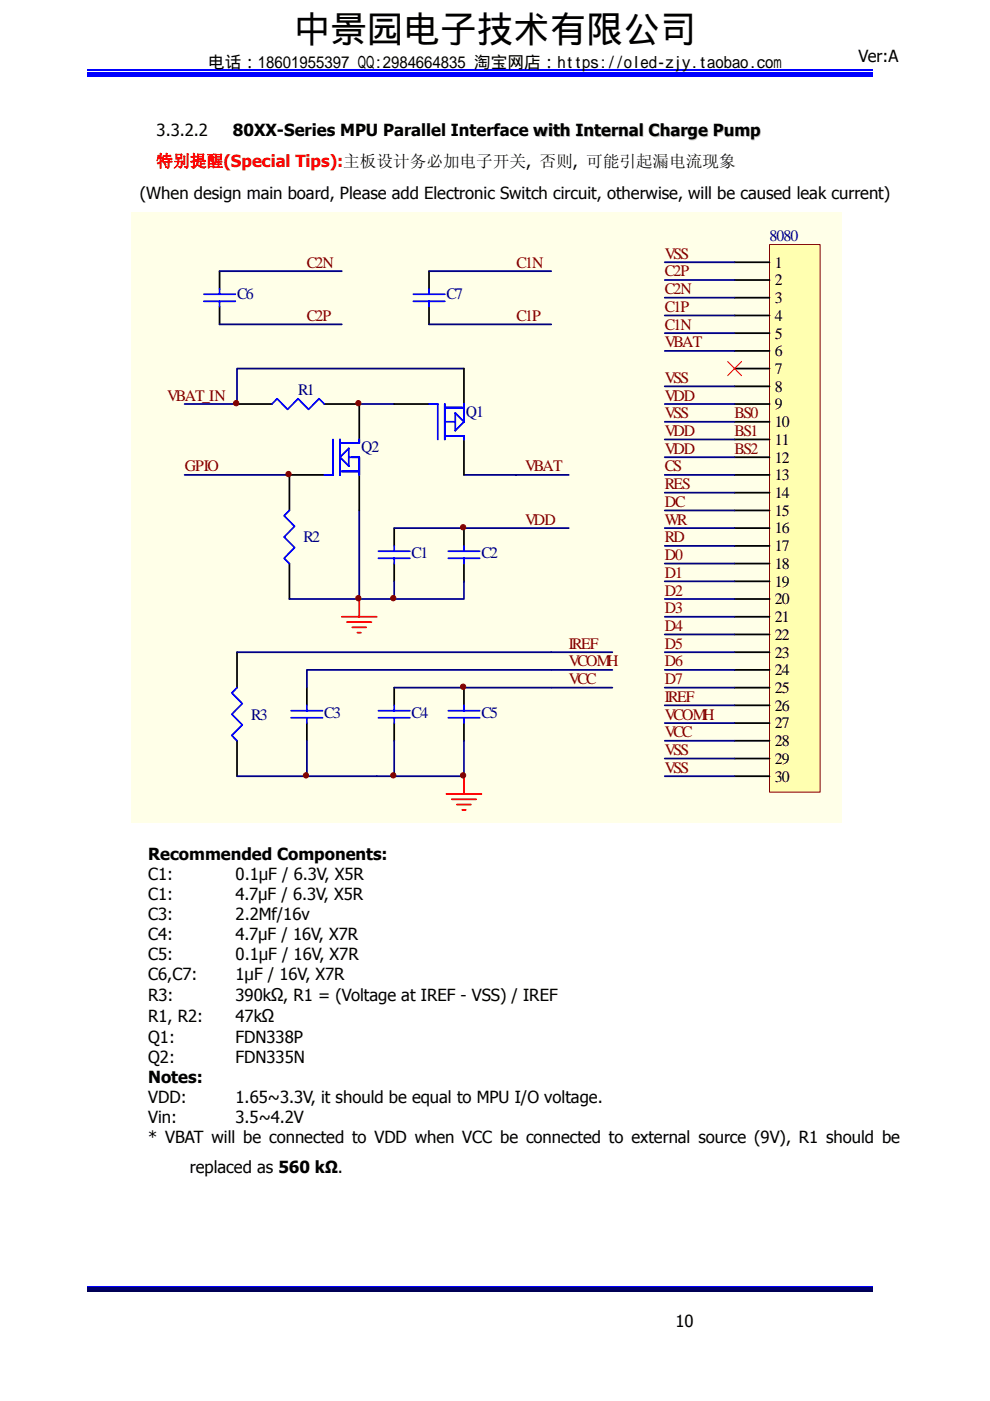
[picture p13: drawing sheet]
<svg xmlns="http://www.w3.org/2000/svg" width="210mm" height="297mm" viewBox="0 0 210 297" stroke-linecap="round" stroke-linejoin="round" font-family="sans-serif">
<defs><g id="words">
<text font-size="7.8" x="62.3" y="8.9">中景园电子技术有限公司</text>
<g font-size="3.5">
<text x="44.1" y="14.5">电话：18601955397 QQ:2984664835 淘宝网店：https://oled-zjy.taobao.com</text>
<text x="182.1" y="13.2">Ver:A</text>
<text x="33.2" y="28.9">3.3.2.2</text>
<text x="49.4" y="28.9">80XX-Series MPU Parallel Interface with Internal Charge Pump</text>
<text x="29.7" y="42.2">(When design main board, Please add Electronic Switch circuit, otherwise, will be caused leak current)</text>
<text x="31.4" y="182.3">Recommended Components:</text>
<text x="31.4" y="186.6">C1:</text>
<text x="31.4" y="190.9">C1:</text>
<text x="50" y="190.9">4.7μF / 6.3V, X5R</text>
<text x="50" y="186.6">0.1μF / 6.3V, X5R</text>
<text x="31.4" y="195.1">C3:</text>
<text x="50" y="195.1">2.2Μf/16v</text>
<text x="31.4" y="199.4">C4:</text>
<text x="31.4" y="203.6">C5:</text>
<text x="50" y="199.4">4.7μF / 16V, X7R</text>
<text x="50" y="203.6">0.1μF / 16V, X7R</text>
<text x="31.4" y="207.9">C6,C7:</text>
<text x="50" y="207.9">1μF / 16V, X7R</text>
<text x="31.4" y="212.3">R3:</text>
<text x="50" y="212.3">390kΩ, R1 = (Voltage at IREF - VSS) / IREF</text>
<text x="31.4" y="216.8">R1, R2:</text>
<text x="31.4" y="221.1">Q1:</text>
<text x="50" y="216.8">47kΩ</text>
<text x="50" y="221.1">FDN338P</text>
<text x="31.4" y="225.3">Q2:</text>
<text x="50" y="225.3">FDN335N</text>
<text x="31.4" y="229.6">Notes:</text>
<text x="31.4" y="233.9">VDD:</text>
<text x="50" y="233.9">1.65~3.3V, it should be equal to MPU I/O voltage.</text>
<text x="31.4" y="238.1">Vin:</text>
<text x="50" y="238.1">3.5~4.2V</text>
<text x="31.4" y="242.4">* VBAT will be connected to VDD when VCC be connected to external source (9V), R1 should be</text>
<text x="40.3" y="248.7">replaced as 560 kΩ.</text>
<text x="143.3" y="281.3">10</text>
</g>
<text font-size="3.5" fill="#f00" x="33.2" y="35.3">特别提醒(Special Tips):主板设计务必加电子开关, 否则, 可能引起漏电流现象</text>
<g font-size="3.4" fill="#000080">
<text x="163.2" y="51.1">8080</text>
<text x="50.3" y="63.5">C6</text>
<text x="94.7" y="63.5">C7</text>
<text x="63.2" y="83.8">R1</text>
<text x="98.8" y="88.3">Q1</text>
<text x="76.6" y="95.8">Q2</text>
<text x="64.3" y="115">R2</text>
<text x="87.3" y="118.4">C1</text>
<text x="102.1" y="118.4">C2</text>
<text x="53.3" y="152.5">R3</text>
<text x="68.8" y="152.2">C3</text>
<text x="87.3" y="152.2">C4</text>
<text x="102.1" y="152.2">C5</text>
</g>
<g font-size="3.4" fill="#800000">
<text x="65.1" y="56.7">C2N</text>
<text x="109.5" y="56.7">C1N</text>
<text x="141" y="58.6">C2P</text>
<text x="141" y="54.9">VSS</text>
<text x="141" y="62.4">C2N</text>
<text x="65.1" y="68">C2P</text>
<text x="109.5" y="68">C1P</text>
<text x="141" y="66.1">C1P</text>
<text x="141" y="69.9">C1N</text>
<text x="141" y="73.6">VBAT</text>
<text x="141" y="81.2">VSS</text>
<text x="35.5" y="84.9">VBAT_IN</text>
<text x="141" y="84.9">VDD</text>
<text x="141" y="88.7">VSS</text>
<text x="155.8" y="88.7">BS0</text>
<text x="141" y="92.4">VDD</text>
<text x="155.8" y="92.4">BS1</text>
<text x="39.2" y="100">GPIO</text>
<text x="111.4" y="100">VBAT</text>
<text x="141" y="100">CS</text>
<text x="141" y="96.2">VDD</text>
<text x="155.8" y="96.2">BS2</text>
<text x="141" y="103.7">RES</text>
<text x="141" y="107.5">DC</text>
<text x="111.4" y="111.2">VDD</text>
<text x="141" y="111.2">WR</text>
<text x="141" y="115">RD</text>
<text x="141" y="118.7">D0</text>
<text x="141" y="122.5">D1</text>
<text x="141" y="126.3">D2</text>
<text x="141" y="130">D3</text>
<text x="120.6" y="137.5">IREF</text>
<text x="141" y="133.8">D4</text>
<text x="141" y="137.5">D5</text>
<text x="120.6" y="141.3">VCOMH</text>
<text x="141" y="141.3">D6</text>
<text x="120.6" y="145">VCC</text>
<text x="141" y="148.8">IREF</text>
<text x="141" y="145">D7</text>
<text x="141" y="152.5">VCOMH</text>
<text x="141" y="156.3">VCC</text>
<text x="141" y="160.1">VSS</text>
<text x="141" y="163.8">VSS</text>
</g>
<g font-size="3.4">
<text x="164.3" y="56.7">1</text>
<text x="164.3" y="60.5">2</text>
<text x="164.3" y="64.3">3</text>
<text x="164.3" y="68">4</text>
<text x="164.3" y="71.8">5</text>
<text x="164.3" y="75.5">6</text>
<text x="164.3" y="79.3">7</text>
<text x="164.3" y="83">8</text>
<text x="164.3" y="86.8">9</text>
<text x="164.3" y="90.6">10</text>
<text x="164.3" y="94.3">11</text>
<text x="164.3" y="98.1">12</text>
<text x="164.3" y="101.8">13</text>
<text x="164.3" y="105.6">14</text>
<text x="164.3" y="109.3">15</text>
<text x="164.3" y="113.1">16</text>
<text x="164.3" y="116.9">17</text>
<text x="164.3" y="120.6">18</text>
<text x="164.3" y="124.4">19</text>
<text x="164.3" y="128.1">20</text>
<text x="164.3" y="131.9">21</text>
<text x="164.3" y="135.6">22</text>
<text x="164.3" y="139.4">23</text>
<text x="164.3" y="143.2">24</text>
<text x="164.3" y="146.9">25</text>
<text x="164.3" y="150.7">26</text>
<text x="164.3" y="154.4">27</text>
<text x="164.3" y="158.2">28</text>
<text x="164.3" y="161.9">29</text>
<text x="164.3" y="165.7">30</text>
</g>
</g></defs>
<path d="M18.6 16.1h166.5" fill="none" stroke="#00f" stroke-width=".25"/>
<path d="M18.6 15.2h166.5v.5h-166.5z" fill="#00f"/>
<path d="M18.6 14.8h166.5M18.6 272.8h166.5" fill="none" stroke="#00f" stroke-width=".25"/>
<path d="M18.6 272.9h166.5v.8h-166.5z" fill="#00006b"/>
<path d="M18.6 273.8h166.5" fill="none" stroke="#005" stroke-width=".25"/>
<path d="M27.9 45h150.6v129.5h-150.6z" fill="#ffffe8"/>
<g fill="none" stroke="#000" stroke-width=".37">
<path d="M46.6 57.5v3.7M91 57.5v3.7M46.6 65v3.8M91 65v3.8M98.4 78.1v7.6M50.3 85.7h7.4M68.8 85.7h7.4v7.5M83.6 85.7h7.4M98.4 93.2v7.5M61.4 119.5v7.5M68.8 100.7h-7.4v7.5M76.2 100.7v7.5"/>
<path d="M83.6 112v3.7M83.6 119.5v3.8M98.4 112v3.7M98.4 119.5v3.8M50.3 138.3v7.5M50.3 157.1v7.5M65.1 145.8v3.7M65.1 153.3v3.8M83.6 145.8v3.7M83.6 153.3v3.8M98.4 145.8v3.7M98.4 153.3v3.8"/>
</g>
<g fill="none" stroke="#00f" stroke-width=".37">
<path d="M43.2 62.4h6.7M43.2 63.9h6.7M46.6 61.2v1.2M46.6 63.9v1.1M87.7 62.4h6.6M87.7 63.9h6.6M91 61.2v1.2M91 63.9v1.1M57.7 85.7l1.1-1.2 2.2 2.3 2.2-2.3 2.2 2.3 2.3-2.3 1.1 1.2M70.6 93.2v7.5h-1.8M72.1 93.2v7.5M72.1 99.9h4.1"/>
<path d="M74 96.9h2.2v3.8M74 95.1v3.7l-1.9-1.9zM76.2 93.2v.7h-4.1M91 85.7h1.9v7.5M94.3 92.4h4.1v.8M94.3 85.7v7.5M94.3 86.4h4.1M94.3 89.4h2.3M96.6 87.5l1.8 1.9-1.8 1.9zM98.4 85.7v3.7M61.4 108.2l-1.1 1.1 2.2 2.3-2.2 2.3 2.2 2.2-2.2 2.3 1.1 1.1M80.3 118.4h6.6"/>
<path d="M80.3 116.9h6.6M83.6 115.7v1.2M83.6 118.4v1.1M95.1 118.4h6.6M95.1 116.9h6.6M98.4 115.7v1.2M98.4 118.4v1.1M50.3 145.8l-1.1 1.1 2.2 2.3-2.2 2.2 2.2 2.3-2.2 2.2 1.1 1.2M61.7 152.2h6.7M61.7 150.7h6.7M65.1 149.5v1.2M65.1 152.2v1.1"/>
<path d="M80.3 152.2h6.6M80.3 150.7h6.6M83.6 149.5v1.2M83.6 152.2v1.1M95.1 152.2h6.6M95.1 150.7h6.6M98.4 149.5v1.2M98.4 152.2v1.1"/>
</g>
<path d="M72.5 130.8h7.4M73.6 131.9h5.2M74.7 133h3M75.8 134.1h.8M76.2 127v3.8M94.7 168.3h7.4M95.8 169.5h5.2M96.9 170.6h3M98 171.7h.8M98.4 164.6v3.7" fill="none" stroke="#f00" stroke-width=".37"/>
<g fill="none" stroke="#000080" stroke-width=".37">
<path d="M46.6 57.5h25.9M91 57.5h25.9M46.6 68.8h25.9M91 68.8h25.9M98.4 78.1h-48.1v7.6h-11.1M76.2 85.7h7.4M39.2 100.7h22.2M76.2 108.2v18.8M83.6 112h37M98.4 100.7h22.2M50.3 138.3h79.6M61.4 127h14.8"/>
<path d="M83.6 123.3v3.7M98.4 123.3v3.7h-22.2M65.1 157.1v7.5M83.6 157.1v7.5M83.6 145.8h46.3M98.4 157.1v7.5h-48.1M129.9 142h-64.8v3.8"/>
</g>
<path d="M163.2 51.9h10.7v116.1h-10.7z" fill-rule="evenodd" fill="#ffffb0" stroke="#800000" stroke-width=".21"/>
<g fill="none" stroke="#000" stroke-width=".37">
<path d="M155.8 55.6h7.4M155.8 59.4h7.4M155.8 63.1h7.4M155.8 66.9h7.4M155.8 70.6h7.4M155.8 74.4h7.4M155.8 78.1h7.4M155.8 81.9h7.4M155.8 85.7h7.4M155.8 89.4h7.4M155.8 93.2h7.4M155.8 96.9h7.4"/>
<path d="M155.8 100.7h7.4M155.8 104.5h7.4M155.8 108.2h7.4M155.8 112h7.4M155.8 115.7h7.4M155.8 119.5h7.4M155.8 123.3h7.4M155.8 127h7.4M155.8 130.8h7.4M155.8 134.5h7.4M155.8 138.3h7.4M155.8 142h7.4"/>
<path d="M155.8 145.8h7.4M155.8 149.5h7.4M155.8 153.3h7.4M155.8 157.1h7.4M155.8 160.8h7.4M155.8 164.6h7.4"/>
</g>
<g fill="none" stroke="#000080" stroke-width=".37">
<path d="M141 55.6h14.8M141 59.4h14.8M141 63.1h14.8M141 66.9h14.8M141 70.6h14.8M141 74.4h14.8M141 81.9h14.8M141 85.7h14.8M141 89.4h14.8M141 93.2h14.8M141 96.9h14.8M141 100.7h14.8"/>
<path d="M141 104.5h14.8M141 108.2h14.8M141 112h14.8M141 115.7h14.8M141 119.5h14.8M141 123.3h14.8M141 127h14.8M141 130.8h14.8M141 134.5h14.8M141 138.3h14.8M141 142h14.8M141 145.8h14.8"/>
<path d="M141 149.5h14.8M141 153.3h14.8M141 157.1h14.8M141 160.8h14.8M141 164.6h14.8"/>
</g>
<path d="M154.3 76.6l3 3.1M157.3 76.6l-3 3.1" fill="none" stroke="#f00" stroke-width=".21"/>
<g fill="#800000" stroke="#800000" stroke-width=".21">
<circle cx="98.2" cy="145.6" r=".56"/>
<circle cx="98.2" cy="164.4" r=".56"/>
<circle cx="64.9" cy="164.4" r=".55"/>
<circle cx="83.4" cy="164.4" r=".56"/>
<circle cx="98.2" cy="111.8" r=".56"/>
<circle cx="61.2" cy="100.5" r=".55"/>
<circle cx="50.1" cy="85.5" r=".56"/>
<circle cx="76" cy="85.5" r=".56"/>
<circle cx="76" cy="126.8" r=".56"/>
<circle cx="83.4" cy="126.8" r=".56"/>
</g>
<use href="#words"/>
</svg>
